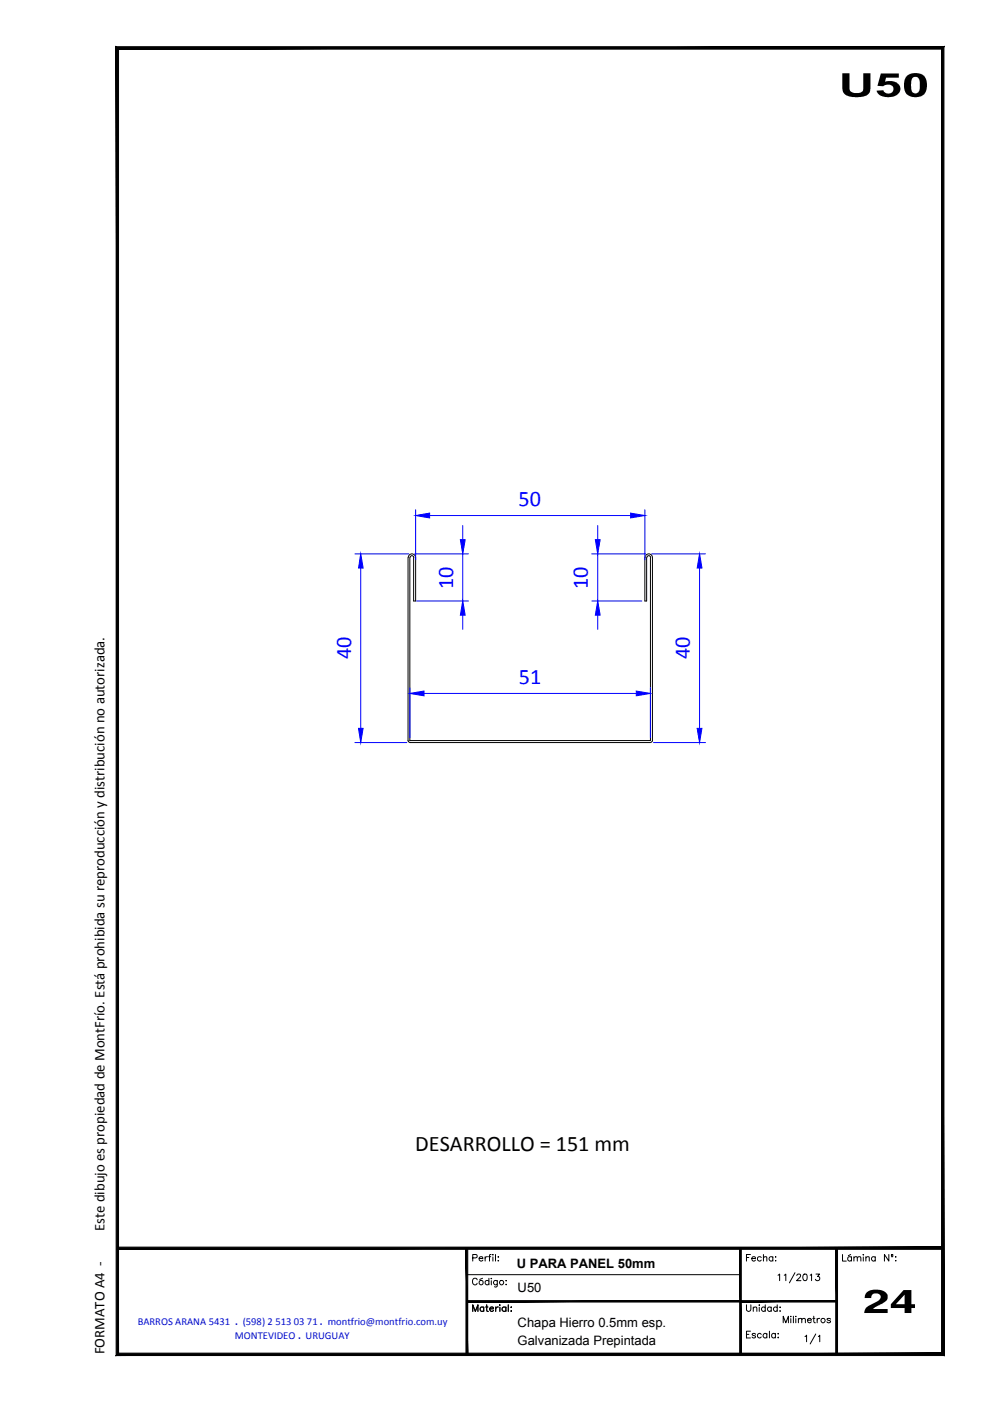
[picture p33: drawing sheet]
<svg xmlns="http://www.w3.org/2000/svg" width="210mm" height="297mm" viewBox="0 0 210 297" stroke-linecap="round" stroke-linejoin="round" font-family="sans-serif">
<defs><g id="words">
<g font-size="4.7" fill="#00f">
<text x="110" y="107.3">50</text>
<text x="96.1" y="124.9" transform="rotate(-90 96.1 124.9)">10</text>
<text x="124.7" y="124.9" transform="rotate(-90 124.7 124.9)">10</text>
<text x="74.5" y="139.8" transform="rotate(-90 74.5 139.8)">40</text>
<text x="146.3" y="139.8" transform="rotate(-90 146.3 139.8)">40</text>
<text x="110" y="145">51</text>
</g>
<text font-size="4.7" x="88" y="244.1">DESARROLLO = 151 mm</text>
<g font-size="3.1">
<text x="22.1" y="261" transform="rotate(-90 22.1 261)">Este dibujo es propiedad de MontFrío. Está prohibida su reproducción y distribución no autorizada.</text>
<text x="22.1" y="287.1" transform="rotate(-90 22.1 287.1)">FORMATO A4 -</text>
</g>
<g font-size="2.8">
<text x="109.6" y="268.8">U PARA PANEL 50mm</text>
<text x="109.8" y="273.9">U50</text>
<text x="109.8" y="281.3">Chapa Hierro 0.5mm esp.</text>
<text x="109.8" y="285.1">Galvanizada Prepintada</text>
</g>
<g font-size="2.2" fill="#0012ba">
<text x="29.2" y="281">BARROS ARANA 5431 . (598) 2 513 03 71 . montfrio@montfrio.com.uy</text>
<text x="49.8" y="283.8">MONTEVIDEO . URUGUAY</text>
</g>
</g></defs>
<g fill="none" stroke="#000" stroke-width=".21">
<path d="M86.5 118.2v38.8l.4 .4M86.9 118.2v38.8h51v-38.8M87.7 118.2v9.2h.4v-9.2M87.7 118.2a.4 .4 0 0 0-.4-.4 .4 .4 0 0 0-.4 .4M88.1 118.2a.78 .78 0 0 0-.8-.8 .78 .78 0 0 0-.7 .8M136.7 118.2v9.2h.4v-9.2M138 118.2a.4 .4 0 0 0-.5-.4 .4 .4 0 0 0-.4 .4M138.3 118.2v38.8l-.4 .4M138.3 118.2a.78 .78 0 0 0-.8-.8 .78 .78 0 0 0-.7 .8M86.9 157.4h51M99 270.3h58M100.2 278v-1.4l.6 1.4 .5-1.4v1.4"/>
<path d="M100.2 266.7l.9-.1v-.5l-.9-.1v1.4M101.2 271.4a.5 .5 0 0 0-.6-.4 .5 .5 0 0 0-.4 .5v.4a.5 .5 0 0 0 .4 .5 .5 .5 0 0 0 .6-.3M101.6 266.8h.8a.46 .46 0 0 0-.5-.3 .46 .46 0 0 0-.4 .4 .46 .46 0 0 0 .4 .5l.5-.2M102.3 271l-.6 .3M102.6 277.3a.43 .43 0 0 0-.7-.1 .43 .43 0 0 0 0 .7 .43 .43 0 0 0 .7-.1M102.6 277.1v.9M102.9 266.4v1M103 277.1h.4M103.2 276.6v1.4h.3M103.4 266.4l-.5 .2v.2M103.6 266.4h.4M103.7 271.7a.45 .45 0 0 0-.7-.1 .45 .45 0 0 0 0 .7 .45 .45 0 0 0 .7-.1"/>
<path d="M103.7 271v1.4M103.8 277.5h.8a.42 .42 0 0 0-.6-.3 .42 .42 0 0 0-.1 .6l.3 .2 .4-.2M104.1 266h-.3v1.4M104.2 271v.1zM104.2 271.5v.9M104.5 266v.1zM104.5 266.5v.9M105.1 266v1.4M105.1 277.1v.9M105.4 271.5v1.3l-.2 .1-.4-.1M105.4 271.7a.45 .45 0 0 0-.6-.1 .45 .45 0 0 0 0 .7 .45 .45 0 0 0 .6-.1M105.6 266.5h.1z"/>
<path d="M105.6 267.3h.1zM105.6 277.1a.43 .43 0 0 0-.5 .4M105.9 276.7h.1zM106 277.2v.8M107.3 277.3a.45 .45 0 0 0-.7-.1 .45 .45 0 0 0 0 .7 .45 .45 0 0 0 .7-.1M107.3 271.5h.1zM107.3 272.3h.1zM107.3 277.1v.9M107.8 276.6v1.4M108.3 277.2h.1zM108.3 278h.1zM158.3 276.6v1.2l.4 .2h.3l.2-.4v-1"/>
<path d="M158.3 266.6h.5M159.1 266h-.8v1.4M159.4 266.8h.8a.42 .42 0 0 0-.6-.3 .42 .42 0 0 0-.1 .7l.2 .2 .5-.2M159.7 277.4l.3-.3 .4 .1 .1 .8M159.7 277.1v.9M161 276.6v.2zM161 277.2v.8M161.4 266.6a.45 .45 0 0 0-.7 0 .45 .45 0 0 0 0 .6 .45 .45 0 0 0 .7 0M161.9 266.7l.3-.3 .3 .1 .1 .9M161.9 266v1.4M162.2 277.3a.45 .45 0 0 0-.6-.1 .45 .45 0 0 0 0 .7 .45 .45 0 0 0 .6-.1M162.2 276.6v1.4"/>
<path d="M163.5 277.3a.45 .45 0 0 0-.6-.1 .45 .45 0 0 0 0 .7 .45 .45 0 0 0 .6-.1M163.5 277.1v.9M163.9 266.6a.45 .45 0 0 0-.7 0 .45 .45 0 0 0 0 .6 .45 .45 0 0 0 .7 0M163.9 266.4v1M164.4 266.5h.1zM164.5 267.3v.1zM164.8 277.3a.45 .45 0 0 0-.7-.1 .45 .45 0 0 0 0 .7 .45 .45 0 0 0 .7-.1M164.8 276.6v1.4M165 270.4l.3-.3v1.4M165.3 277.2h.2zM165.3 278h.2zM166.3 270.4l.3-.3v1.4"/>
<path d="M167.7 279.1v.1zM167.7 279.6v.9M168.2 279.1v1.4M168.6 269.8l-1.2 2.2M168.7 279.1v.1zM168.7 279.6v.9M168.9 270.4l.2-.2 .4-.1 .2 .4-.8 1h.9M169.3 279.8l.3-.3 .4 .1v.9M169.3 279.5v1M170 279.8l.3-.3 .4 .1 .1 .9M170.4 270.2l.4-.1a.77 .77 0 0 1 .3 .8 .77 .77 0 0 1-.5 .6 .89 .89 0 0 1-.2-1.3zM171.2 279.9h.8a.45 .45 0 0 0-.7-.3 .45 .45 0 0 0 .1 .8l.3 .1 .3-.3"/>
<path d="M171.8 270.4l.3-.3v1.4M172.3 279.5h.5M172.5 279.1v1.1l.4 .3M173 270.1h.8l-.5 .5a.47 .47 0 0 1 .5 .5 .47 .47 0 0 1-.4 .5 .47 .47 0 0 1-.5-.4M173.3 279.5v1M173.8 279.5a.43 .43 0 0 0-.5 .4M176.1 279.7l-.3-.2-.4 .1v.2l.6 .2 .1 .2-.3 .3-.5-.3M178.6 266v1.4h.8M180.4 266l-.5 .2M180.5 266.6a.45 .45 0 0 0-.6 0 .45 .45 0 0 0 0 .6 .45 .45 0 0 0 .6 0M180.5 266.4v1M181 266.7l.4-.3 .3 .1 .1 .9"/>
<path d="M181 266.4v1M181.8 266.7l.3-.3 .3 .1 .1 .9M183 266v.1zM183 266.5v.9M183.6 266.7l.3-.3 .4 .1v.9M183.6 266.4v1M185.6 266.6a.45 .45 0 0 0-.7 0 .45 .45 0 0 0 0 .6 .45 .45 0 0 0 .7 0M185.6 266.4v1M188.5 266v1.4l-1-1.4v1.4M189 266.4h.3M189.9 266.5h.1zM189.9 267.3h.1z"/>
<path d="M158.3 282.9h.5M159.1 282.2h-.8v1.5h.8M160.2 282.9a.4 .4 0 0 0-.4-.2 .4 .4 0 0 0-.3 .2l.6 .4 .1 .2a.4 .4 0 0 1-.4 .2 .4 .4 0 0 1-.3-.2M161.4 282.9a.45 .45 0 0 0-.7 0 .45 .45 0 0 0 0 .6 .45 .45 0 0 0 .7 0M162.6 282.9a.45 .45 0 0 0-.7 0 .45 .45 0 0 0 0 .6 .45 .45 0 0 0 .7 0M162.6 282.7v1M163.1 282.2v1.5M164.4 282.9a.45 .45 0 0 0-.7 0 .45 .45 0 0 0 0 .6 .45 .45 0 0 0 .7 0M164.4 282.7v1M164.9 282.8h.1zM164.9 283.6h.1zM166.1 280.5v-1.4l.5 1.4 .6-1.4v1.4"/>
<path d="M170.7 283.4l.3-.3v1.4M173 282.8l-1.2 2.1M173.5 283.4l.3-.3v1.4"/>
<circle cx="102" cy="271.9" r=".46"/>
<circle cx="106.3" cy="271.9" r=".45"/>
<circle cx="174.5" cy="280" r=".45"/>
<circle cx="189.2" cy="266.2" r=".18"/>
</g>
<g fill="none" stroke="#00f" stroke-width=".21">
<path d="M75.3 117.4h11.4M87.9 117.4h11.4M88.1 108.1v10.6M91.1 109.3h42.6M98.1 111.4v3M98.1 117.4v10M125.5 117.4h11.4M126.7 111.4v3M126.7 117.4v10M136.7 108.1v10.6M138.2 117.4h11.4M76.5 120.4v34"/>
<path d="M88.3 127.4h11M98.1 130.4v3M125.5 127.4h10.6M126.7 130.4v3M148.3 120.4v34M75.3 157.4h11M86.9 145.8v10.6M89.9 147h45M137.9 145.8v10.6M138.5 157.4h11.1"/>
</g>
<g fill="#00f" stroke="#00f" stroke-width=".21">
<path d="M86.9 147l3-.5v1z"/>
<path d="M134.9 146.5l3 .5-3 .5z"/>
<path d="M147.8 154.4h1l-.5 3z"/>
<path d="M148.3 117.4l.5 3h-1z"/>
<path d="M76 154.4h1l-.5 3z"/>
<path d="M76.5 117.4l.5 3h-1z"/>
<path d="M98.1 127.4l.5 3h-1z"/>
<path d="M97.6 114.4h1l-.5 3z"/>
<path d="M126.7 127.4l.5 3h-1z"/>
<path d="M126.2 114.4h1l-.5 3z"/>
<path d="M88.1 109.3l3-.5v1z"/>
<path d="M133.7 108.8l3 .5-3 .5z"/>
</g>
<g fill="#000">
<path d="M178.6 15.5h1.5v3.1a1.25 1.25 0 0 0 1.7 1.1 1.08 1.08 0 0 0 1.2-1.4v-2.8h1.6v3.3l-.2 .7-.3 .4-1.1 .6-1.1 .1-1.7-.1-.8-.3-.5-.5-.3-.6zM186.8 15.6h3.8v.9h-2.7l-.3 .8 1.5-.1 1.3 .6 .5 .9v.3l-.3 .8-1 .6-1.5 .2-1.5-.4-.6-.5-.1-.4 1.4-.2a1.06 1.06 0 0 0 1.5 .7 1.06 1.06 0 0 0 .3-1.6l-.5-.3h-.6l-.8 .4-1.2-.1zM183.8 273.9l.9-.4 1.5-.1 .7 .2 .8 .4a1.32 1.32 0 0 1 .5 1.3 1.32 1.32 0 0 1-1 1l-1.7 .9-.4 .3h3.1v.9h-5l.2-.7 .4-.5 2.5-1.5a.82 .82 0 0 0 .4-1 .82 .82 0 0 0-1.1-.5 .82 .82 0 0 0-.9 1h-1.4l.2-.8z"/>
<path d="M192.3 16.1l.9-.5 1.2-.1 1 .2 .6 .5 .5 .9v1.3l-.2 1.1-.5 .6-.6 .3-1.3 .2-.9-.2-.9-.5-.4-1.1v-1.2l.1-.8zM193.6 16.4l-.4 .9v1.7a.92 .92 0 0 0 1.2 .8 .92 .92 0 0 0 .6-1.2v-1.5a.89 .89 0 0 0-1.4-.7z"/>
<path d="M191.6 273.5h1.6v3h.8v.8h-.8v1.1h-1.4v-1.1h-2.9v-.8zM191.8 274.5l-1.9 2h1.9z"/>
</g>
<g fill="#000" stroke="#000" stroke-width=".21">
<path d="M24.6 9.9l.5 .5 175-.5zM25.1 10.4l175-.5-.5 .5zM200.1 9.9l-.5 .5 .5 277zM199.6 10.4l.5 277-.5-.5zM24.6 287.4h175.5l-.5-.5zM24.6 287.4l.5-.5h174.5zM24.6 9.9v277.5l.5-.5zM24.6 9.9l.5 .5v276.5z"/>
<path d="M98.8 264.7l.4 22.4v-22.4zM98.8 264.7l.4 22.4h-.4z"/>
<path d="M156.8 264.7l.4 22.4v-22.4zM156.8 264.7l.4 22.4h-.4z"/>
<path d="M157 276.1h20.4v-.3zM157 275.8h20.4l-20.4 .3zM99 276.1h58v-.3zM99 275.8h58l-58 .3z"/>
<path d="M177.2 264.7l.4 22.4v-22.4zM177.2 264.7l.4 22.4h-.4z"/>
<path d="M24.9 264.9h175v-.5zM24.9 264.4h175l-175 .5z"/>
</g>
<use href="#words"/>
</svg>
